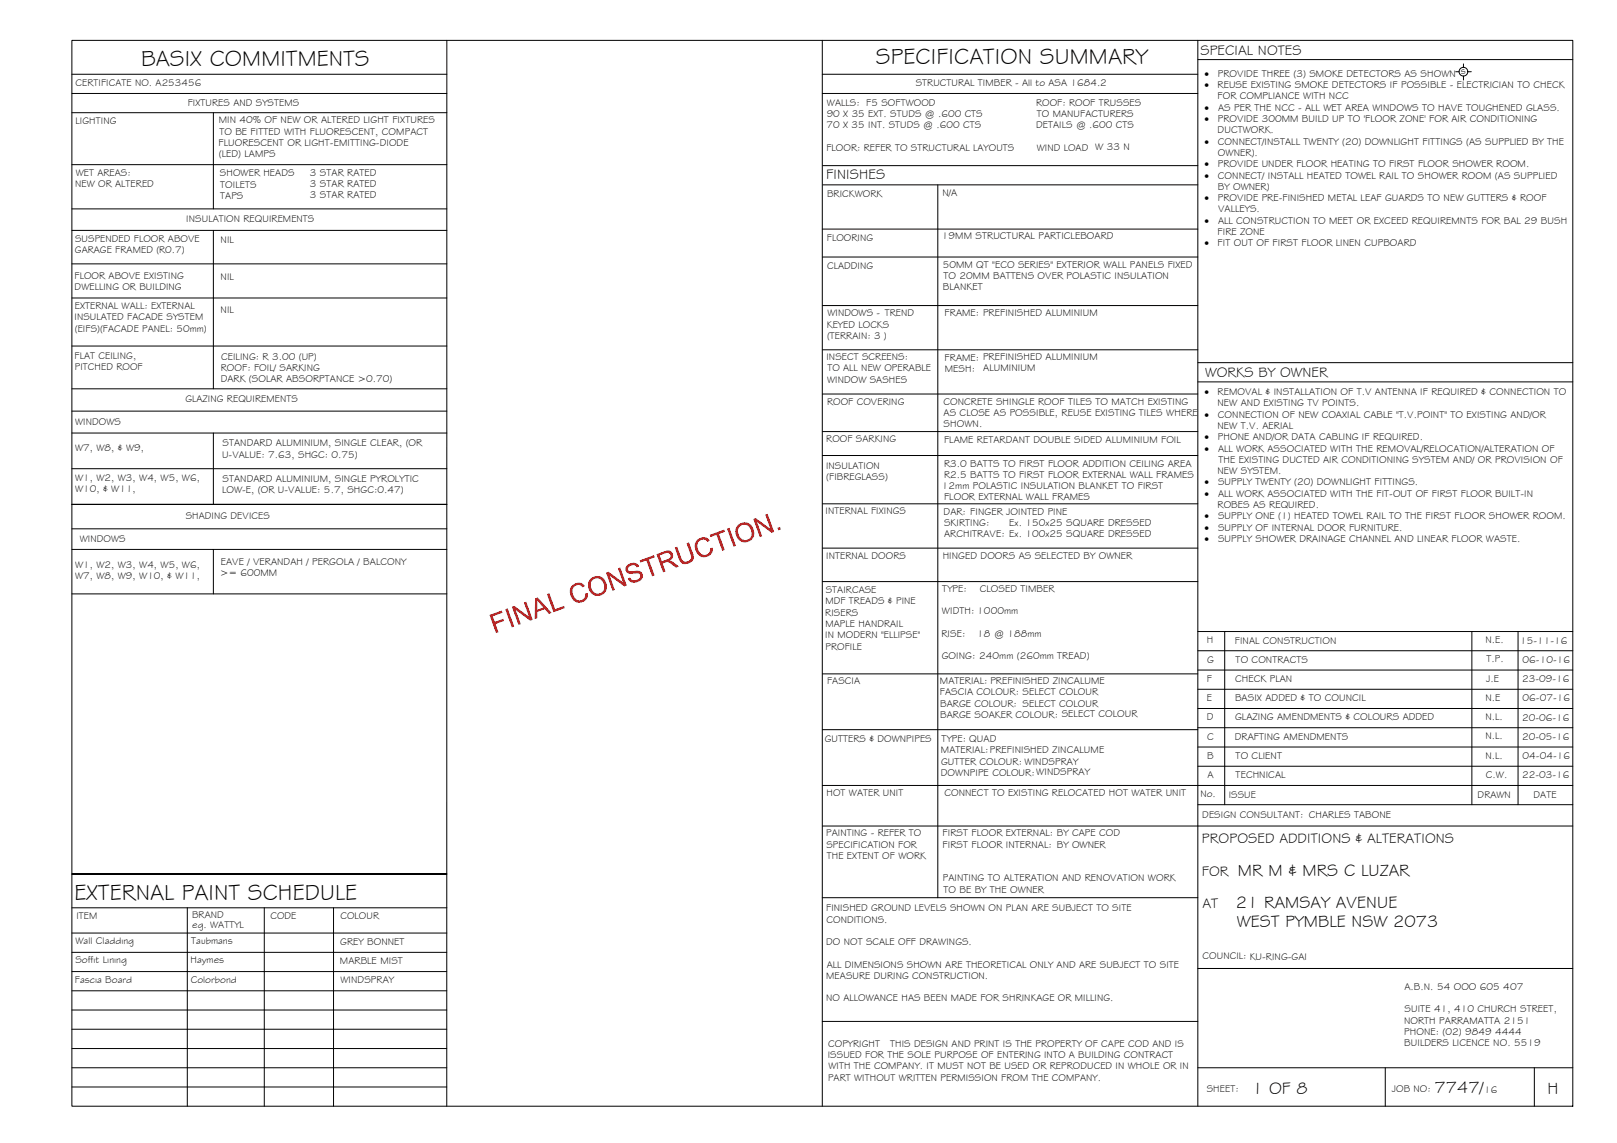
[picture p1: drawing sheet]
<svg xmlns="http://www.w3.org/2000/svg" width="420mm" height="297mm" viewBox="0 0 420 297" stroke-linecap="round" stroke-linejoin="round" font-family="sans-serif">
<defs><g id="words">
<g font-size="5.9">
<text x="36.7" y="17.2">BASIX COMMITMENTS</text>
<text x="227.6" y="16.8">SPECIFICATION SUMMARY</text>
<text x="19.4" y="233.8">EXTERNAL PAINT SCHEDULE</text>
</g>
<g font-size="4.5">
<text x="321.7" y="227.6">MR M &amp; MRS C LUZAR</text>
<text x="321.1" y="235.9">21 RAMSAY AVENUE</text>
<text x="321.4" y="240.9">WEST PYMBLE NSW 2073</text>
<text x="325.3" y="284.2">1 OF 8</text>
<text x="372.7" y="284.1">7747/</text>
<text x="402.1" y="284.2">H</text>
</g>
<g font-size="3.7">
<text x="311.9" y="14.3">SPECIAL NOTES</text>
<text x="214.7" y="46.6">FINISHES</text>
<text x="313.1" y="98.1">WORKS BY OWNER</text>
<text x="312.3" y="219.2">PROPOSED ADDITIONS &amp; ALTERATIONS</text>
<text x="312.3" y="227.5">FOR</text>
<text x="312.4" y="235.9">AT</text>
</g>
<g font-size="2.6">
<text x="19.6" y="22.5">CERTIFICATE NO. A253456</text>
<text x="237.9" y="22.4">STRUCTURAL TIMBER - All to ASA 1684.2</text>
<text x="313" y="20">·</text>
<text x="313" y="22.9">·</text>
<text x="316.4" y="22.9">REUSE EXISTING SMOKE DETECTORS IF POSSIBLE - ELECTRICIAN TO CHECK</text>
<text x="316.4" y="20">PROVIDE THREE (3) SMOKE DETECTORS AS SHOWN</text>
<text x="379.6" y="19.2">s</text>
<text x="48.8" y="27.5">FIXTURES AND SYSTEMS</text>
<text x="214.9" y="27.4">WALLS: F5 SOFTWOOD</text>
<text x="269.2" y="27.4">ROOF: ROOF TRUSSES</text>
<text x="313" y="28.8">·</text>
<text x="316.4" y="25.8">FOR COMPLIANCE WITH NCC</text>
<text x="316.5" y="28.8">AS PER THE NCC - ALL WET AREA WINDOWS TO HAVE TOUGHENED GLASS.</text>
<text x="19.6" y="32.2">LIGHTING</text>
<text x="56.8" y="32">MIN 40% OF NEW OR ALTERED LIGHT FIXTURES</text>
<text x="57" y="35">TO BE FITTED WITH FLUORESCENT, COMPACT</text>
<text x="214.8" y="33.3">70 X 35 INT. STUDS @ .600 CTS</text>
<text x="214.8" y="30.4">90 X 35 EXT. STUDS @ .600 CTS</text>
<text x="269.2" y="33.3">DETAILS @ .600 CTS</text>
<text x="269.4" y="30.4">TO MANUFACTURERS</text>
<text x="313" y="31.7">·</text>
<text x="316.4" y="34.6">DUCTWORK.</text>
<text x="316.4" y="31.7">PROVIDE 300MM BUILD UP TO 'FLOOR ZONE' FOR AIR CONDITIONING</text>
<text x="56.8" y="37.9">FLUORESCENT OR LIGHT-EMITTING-DIODE</text>
<text x="56.9" y="40.8">(LED) LAMPS</text>
<text x="214.7" y="39.2">FLOOR: REFER TO STRUCTURAL LAYOUTS</text>
<text x="269.4" y="39.2">WIND LOAD W 33 N</text>
<text x="313" y="37.6">·</text>
<text x="316.5" y="37.6">CONNECT/INSTALL TWENTY (20) DOWNLIGHT FITTINGS (AS SUPPLIED BY THE</text>
<text x="316.5" y="40.5">OWNER).</text>
<text x="19.7" y="45.8">WET AREAS:</text>
<text x="57.2" y="45.8">SHOWER HEADS</text>
<text x="80.5" y="45.6">3 STAR RATED</text>
<text x="313" y="43.4">·</text>
<text x="313" y="46.4">·</text>
<text x="316.4" y="43.4">PROVIDE UNDER FLOOR HEATING TO FIRST FLOOR SHOWER ROOM.</text>
<text x="316.5" y="46.4">CONNECT/ INSTALL HEATED TOWEL RAIL TO SHOWER ROOM (AS SUPPLIED</text>
<text x="19.5" y="48.7">NEW OR ALTERED</text>
<text x="57.2" y="48.7">TOILETS</text>
<text x="57.2" y="51.7">TAPS</text>
<text x="80.5" y="48.6">3 STAR RATED</text>
<text x="80.5" y="51.5">3 STAR RATED</text>
<text x="214.9" y="51.2">BRICKWORK</text>
<text x="244.9" y="51">N/A</text>
<text x="313" y="52.3">·</text>
<text x="316.4" y="52.3">PROVIDE PRE-FINISHED METAL LEAF GUARDS TO NEW GUTTERS &amp; ROOF</text>
<text x="316.4" y="49.3">BY OWNER)</text>
<text x="48.4" y="57.8">INSULATION REQUIREMENTS</text>
<text x="313" y="58.1">·</text>
<text x="316.5" y="55.2">VALLEYS.</text>
<text x="316.5" y="58.1">ALL CONSTRUCTION TO MEET OR EXCEED REQUIREMNTS FOR BAL 29 BUSH</text>
<text x="19.5" y="65.8">GARAGE FRAMED (R0.7)</text>
<text x="19.5" y="62.9">SUSPENDED FLOOR ABOVE</text>
<text x="57.3" y="63.1">NIL</text>
<text x="214.8" y="62.7">FLOORING</text>
<text x="244.8" y="62.2">19MM STRUCTURAL PARTICLEBOARD</text>
<text x="313" y="64">·</text>
<text x="316.4" y="61.1">FIRE ZONE</text>
<text x="316.4" y="64">FIT OUT OF FIRST FLOOR LINEN CUPBOARD</text>
<text x="214.9" y="70">CLADDING</text>
<text x="244.9" y="69.6">50MM QT &quot;ECO SERIES&quot; EXTERIOR WALL PANELS FIXED</text>
<text x="19.4" y="72.5">FLOOR ABOVE EXISTING</text>
<text x="19.4" y="75.4">DWELLING OR BUILDING</text>
<text x="57.3" y="72.7">NIL</text>
<text x="245" y="75.5">BLANKET</text>
<text x="245.2" y="72.6">TO 20MM BATTENS OVER POLASTIC INSULATION</text>
<text x="19.4" y="83.2">INSULATED FACADE SYSTEM</text>
<text x="19.4" y="80.3">EXTERNAL WALL: EXTERNAL</text>
<text x="57.3" y="81.3">NIL</text>
<text x="215" y="82.2">WINDOWS - TREND</text>
<text x="245.5" y="82.2">FRAME: PREFINISHED ALUMINIUM</text>
<text x="19.4" y="86.2">(EIFS)(FACADE PANEL: 50mm)</text>
<text x="214.8" y="85.1">KEYED LOCKS</text>
<text x="214.9" y="88.1">(TERRAIN: 3 )</text>
<text x="19.4" y="93.3">FLAT CEILING,</text>
<text x="57.4" y="93.5">CEILING: R 3.00 (UP)</text>
<text x="214.7" y="93.6">INSECT SCREENS:</text>
<text x="245.5" y="93.7">FRAME: PREFINISHED ALUMINIUM</text>
<text x="19.4" y="96.2">PITCHED ROOF</text>
<text x="57.3" y="96.4">ROOF: FOIL/ SARKING</text>
<text x="57.3" y="99.3">DARK (SOLAR ABSORPTANCE &gt;0.70)</text>
<text x="214.9" y="99.5">WINDOW SASHES</text>
<text x="215" y="96.5">TO ALL NEW OPERABLE</text>
<text x="245.5" y="96.7">MESH:</text>
<text x="255.5" y="96.5">ALUMINIUM</text>
<text x="48.2" y="104.5">GLAZING REQUIREMENTS</text>
<text x="214.9" y="105.1">ROOF COVERING</text>
<text x="245.1" y="105.2">CONCRETE SHINGLE ROOF TILES TO MATCH EXISTING</text>
<text x="313" y="102.7">·</text>
<text x="316.4" y="102.7">REMOVAL &amp; INSTALLATION OF T.V ANTENNA IF REQUIRED &amp; CONNECTION TO</text>
<text x="316.4" y="105.6">NEW AND EXISTING TV POINTS.</text>
<text x="19.5" y="110.4">WINDOWS</text>
<text x="245.2" y="108.1">AS CLOSE AS POSSIBLE, REUSE EXISTING TILES WHERE</text>
<text x="245.2" y="111.1">SHOWN.</text>
<text x="313" y="108.6">·</text>
<text x="316.4" y="111.5">NEW T.V. AERIAL</text>
<text x="316.5" y="108.6">CONNECTION OF NEW COAXIAL CABLE &quot;T.V.POINT&quot; TO EXISTING AND/OR</text>
<text x="19.5" y="117.3">W7, W8, &amp; W9,</text>
<text x="57.7" y="118.9">U-VALUE: 7.63, SHGC: 0.75)</text>
<text x="57.8" y="116">STANDARD ALUMINIUM, SINGLE CLEAR, (OR</text>
<text x="214.7" y="114.9">ROOF SARKING</text>
<text x="245.3" y="115">FLAME RETARDANT DOUBLE SIDED ALUMINIUM FOIL</text>
<text x="313" y="114.4">·</text>
<text x="313" y="117.4">·</text>
<text x="316.4" y="114.4">PHONE AND/OR DATA CABLING IF REQUIRED.</text>
<text x="316.5" y="117.4">ALL WORK ASSOCIATED WITH THE REMOVAL/RELOCATION/ALTERATION OF</text>
<text x="19.5" y="125">W1, W2, W3, W4, W5, W6,</text>
<text x="57.8" y="125.3">STANDARD ALUMINIUM, SINGLE PYROLYTIC</text>
<text x="214.6" y="121.9">INSULATION</text>
<text x="214.7" y="124.9">(FIBREGLASS)</text>
<text x="245.3" y="121.2">R3.0 BATTS TO FIRST FLOOR ADDITION CEILING AREA</text>
<text x="245.3" y="124.2">R2.5 BATTS TO FIRST FLOOR EXTERNAL WALL FRAMES</text>
<text x="316.4" y="123.2">NEW SYSTEM.</text>
<text x="316.6" y="120.3">THE EXISTING DUCTED AIR CONDITIONING SYSTEM AND/ OR PROVISION OF</text>
<text x="19.5" y="127.9">W10, &amp; W11,</text>
<text x="57.7" y="128.2">LOW-E, (OR U-VALUE: 5.7, SHGC:0.47)</text>
<text x="244.8" y="127.1">12mm POLASTIC INSULATION BLANKET TO FIRST</text>
<text x="245.3" y="130">FLOOR EXTERNAL WALL FRAMES</text>
<text x="313" y="126.2">·</text>
<text x="313" y="129.1">·</text>
<text x="316.5" y="126.2">SUPPLY TWENTY (20) DOWNLIGHT FITTINGS.</text>
<text x="316.5" y="129.1">ALL WORK ASSOCIATED WITH THE FIT-OUT OF FIRST FLOOR BUILT-IN</text>
<text x="48.3" y="135">SHADING DEVICES</text>
<text x="214.5" y="133.6">INTERNAL FIXINGS</text>
<text x="245.2" y="133.7">DAR: FINGER JOINTED PINE</text>
<text x="245.3" y="136.7">SKIRTING:</text>
<text x="262.3" y="136.7">Ex. 150x25 SQUARE DRESSED</text>
<text x="313" y="135">·</text>
<text x="313" y="137.9">·</text>
<text x="316.4" y="132.1">ROBES AS REQUIRED.</text>
<text x="316.5" y="135">SUPPLY ONE (1) HEATED TOWEL RAIL TO THE FIRST FLOOR SHOWER ROOM.</text>
<text x="316.5" y="137.9">SUPPLY OF INTERNAL DOOR FURNITURE.</text>
<text x="20.7" y="140.9">WINDOWS</text>
<text x="245.3" y="139.6">ARCHITRAVE: Ex. 100x25 SQUARE DRESSED</text>
<text x="313" y="140.9">·</text>
<text x="316.5" y="140.9">SUPPLY SHOWER DRAINAGE CHANNEL AND LINEAR FLOOR WASTE.</text>
<text x="19.5" y="147.5">W1, W2, W3, W4, W5, W6,</text>
<text x="57.2" y="149.7">&gt;= 600MM</text>
<text x="57.3" y="146.7">EAVE / VERANDAH / PERGOLA / BALCONY</text>
<text x="214.7" y="145.3">INTERNAL DOORS</text>
<text x="244.9" y="145.2">HINGED DOORS AS SELECTED BY OWNER</text>
<text x="19.5" y="150.5">W7, W8, W9, W10, &amp; W11,</text>
<text x="214.6" y="154.2">STAIRCASE</text>
<text x="244.8" y="153.7">TYPE:</text>
<text x="254.6" y="153.7">CLOSED TIMBER</text>
<text x="214.4" y="160">RISERS</text>
<text x="214.5" y="157.1">MDF TREADS &amp; PINE</text>
<text x="244.8" y="159.6">WIDTH: 1000mm</text>
<text x="214.4" y="165.9">IN MODERN &quot;ELLIPSE&quot;</text>
<text x="214.5" y="163">MAPLE HANDRAIL</text>
<text x="244.6" y="165.4">RISE:</text>
<text x="253.9" y="165.4">18 @ 188mm</text>
<text x="313.6" y="167.2">H</text>
<text x="320.9" y="167.2">FINAL CONSTRUCTION</text>
<text x="386" y="167.1">N.E.</text>
<text x="395" y="167.3">15-11-16</text>
<text x="214.5" y="168.8">PROFILE</text>
<text x="244.7" y="171.3">GOING: 240mm (260mm TREAD)</text>
<text x="313.7" y="172.2">G</text>
<text x="321.1" y="172.2">TO CONTRACTS</text>
<text x="386.2" y="172.1">T.P.</text>
<text x="395.6" y="172.3">06-10-16</text>
<text x="214.9" y="177.8">FASCIA</text>
<text x="244.2" y="177.8">MATERIAL: PREFINISHED ZINCALUME</text>
<text x="313.6" y="177.2">F</text>
<text x="321" y="177.2">CHECK PLAN</text>
<text x="386.2" y="177.1">J.E</text>
<text x="395.5" y="177.3">23-09-16</text>
<text x="244.2" y="180.7">FASCIA COLOUR: SELECT COLOUR</text>
<text x="244.3" y="183.6">BARGE COLOUR: SELECT COLOUR</text>
<text x="313.6" y="182.2">E</text>
<text x="320.9" y="182.2">BASIX ADDED &amp; TO COUNCIL</text>
<text x="386" y="182.1">N.E</text>
<text x="395.6" y="182.3">06-07-16</text>
<text x="244.3" y="186.6">BARGE SOAKER COLOUR: SELECT COLOUR</text>
<text x="313.6" y="187.2">D</text>
<text x="320.9" y="187.2">GLAZING AMENDMENTS &amp; COLOURS ADDED</text>
<text x="386" y="187.1">N.L.</text>
<text x="395.5" y="187.3">20-06-16</text>
<text x="214.3" y="192.7">GUTTERS &amp; DOWNPIPES</text>
<text x="244.5" y="195.8">MATERIAL:PREFINISHED ZINCALUME</text>
<text x="244.7" y="192.9">TYPE: QUAD</text>
<text x="313.7" y="197.2">B</text>
<text x="313.7" y="192.2">C</text>
<text x="320.9" y="192.2">DRAFTING AMENDMENTS</text>
<text x="321.1" y="197.2">TO CLIENT</text>
<text x="386" y="197.1">N.L.</text>
<text x="386" y="192.1">N.L.</text>
<text x="395.5" y="192.3">20-05-16</text>
<text x="395.6" y="197.3">04-04-16</text>
<text x="244.5" y="201.7">DOWNPIPE COLOUR:WINDSPRAY</text>
<text x="244.5" y="198.7">GUTTER COLOUR: WINDSPRAY</text>
<text x="313.7" y="202.2">A</text>
<text x="321.1" y="202.2">TECHNICAL</text>
<text x="386.1" y="202.2">C.W.</text>
<text x="395.5" y="202.3">22-03-16</text>
<text x="214.8" y="206.8">HOT WATER UNIT</text>
<text x="245.4" y="207">CONNECT TO EXISTING RELOCATED HOT WATER UNIT</text>
<text x="311.9" y="207.1">No.</text>
<text x="319.3" y="207.3">ISSUE</text>
<text x="383.9" y="207.5">DRAWN</text>
<text x="398.5" y="207.4">DATE</text>
<text x="312.4" y="212.6">DESIGN CONSULTANT: CHARLES TABONE</text>
<text x="214.7" y="217.3">PAINTING - REFER TO</text>
<text x="214.7" y="220.3">SPECIFICATION FOR</text>
<text x="244.9" y="217.3">FIRST FLOOR EXTERNAL: BY CAPE COD</text>
<text x="244.9" y="220.3">FIRST FLOOR INTERNAL: BY OWNER</text>
<text x="214.8" y="223.2">THE EXTENT OF WORK</text>
<text x="245" y="229">PAINTING TO ALTERATION AND RENOVATION WORK</text>
<text x="245.1" y="232">TO BE BY THE OWNER</text>
<text x="19.8" y="238.9">ITEM</text>
<text x="49.9" y="238.6">BRAND</text>
<text x="70.3" y="238.9">CODE</text>
<text x="88.5" y="238.8">COLOUR</text>
<text x="214.7" y="236.8">FINISHED GROUND LEVELS SHOWN ON PLAN ARE SUBJECT TO SITE</text>
<text x="214.8" y="239.7">CONDITIONS.</text>
<text x="19.6" y="245.4">Wall Cladding</text>
<text x="49.7" y="245.4">Taubmans</text>
<text x="50" y="241.1">eg. WATTYL</text>
<text x="88.4" y="245.5">GREY BONNET</text>
<text x="214.7" y="245.6">DO NOT SCALE OFF DRAWINGS.</text>
<text x="19.6" y="250.2">Soffit Lining</text>
<text x="49.5" y="250.2">Haymes</text>
<text x="88.3" y="250.5">MARBLE MIST</text>
<text x="214.8" y="251.5">ALL DIMENSIONS SHOWN ARE THEORETICAL ONLY AND ARE SUBJECT TO SITE</text>
<text x="312.5" y="249.3">COUNCIL: KU-RING-GAI</text>
<text x="19.5" y="255.3">Fascia Board</text>
<text x="49.6" y="255.3">Colorbond</text>
<text x="88.5" y="255.5">WINDSPRAY</text>
<text x="214.7" y="254.4">MEASURE DURING CONSTRUCTION.</text>
<text x="364.9" y="257.3">A.B.N. 54 OOO 605 407</text>
<text x="214.7" y="260.3">NO ALLOWANCE HAS BEEN MADE FOR SHRINKAGE OR MILLING.</text>
<text x="364.9" y="263.1">SUITE 41, 410 CHURCH STREET,</text>
<text x="364.8" y="266">NORTH PARRAMATTA 2151</text>
<text x="364.9" y="269">PHONE: (02) 9849 4444</text>
<text x="215.1" y="274.9">ISSUED FOR THE SOLE PURPOSE OF ENTERING INTO A BUILDING CONTRACT</text>
<text x="215.2" y="272">COPYRIGHT</text>
<text x="231.3" y="272">THIS DESIGN AND PRINT IS THE PROPERTY OF CAPE COD AND IS</text>
<text x="364.9" y="271.9">BUILDERS LICENCE NO. 5519</text>
<text x="215.2" y="280.8">PART WITHOUT WRITTEN PERMISSION FROM THE COMPANY.</text>
<text x="215.3" y="277.9">WITH THE COMPANY. IT MUST NOT BE USED OR REPRODUCED IN WHOLE OR IN</text>
<text x="313.6" y="283.8">SHEET:</text>
<text x="361.7" y="283.9">JOB NO:</text>
<text x="385.6" y="284.1">16</text>
</g>
</g></defs>
<!-- layer: BORDER -->
<g fill="none" stroke="#000" stroke-width=".26">
<path d="M18.7 10.5h390v277h-390zM116.1 10.5v277M213.7 19.3h97.5M213.7 10.5v277M311.2 15.5h97.5M311.2 10.5v277M213.7 24.3h97.5M213.7 59.5h97.5M213.8 48h97.4M213.8 43h97.4M243.7 48v185.3M213.7 79.4h97.5"/>
<path d="M213.7 66.8h97.5M213.7 90.9h97.5M311.2 94.2h97.5M311.2 99.2h97.5M213.7 112.2h97.5M213.7 102.4h97.5M213.7 118.4h97.5M213.7 130.9h97.5M213.7 142.4h97.5M213.7 151.1h97.5M213.7 175.1h97.5M311.2 179.1h97.5"/>
<path d="M311.2 174.1h97.5M311.2 169.1h97.5M311.2 164.1h97.5M318.2 164.1v45M382.4 164.1v45M394.4 164.1v45M213.7 189.6h97.5M311.2 199.1h97.5M311.2 194.1h97.5M311.2 189.1h97.5M311.2 184.1h97.5M213.7 204.1h195"/>
<path d="M213.7 214.7h195M311.2 209.1h97.5M18.7 235.9h97.4M48.7 235.9v51.6M68.7 235.9v51.6M86.7 235.9v51.6M116.1 227.1h-97.4h97.4M213.7 233.3h97.5M18.7 242.5h97.4M18.7 247.5h97.4M18.7 252.5h97.4M18.7 257.5h97.4"/>
<path d="M311.2 251.7h97.5M18.7 277.5h97.4M18.7 262.5h97.4M18.7 267.5h97.4M18.7 272.5h97.4M213.7 265.4h97.5M311.2 277.5h97.5M359.9 277.5v10M398.7 277.5v10M18.7 282.5h97.4"/>
</g>
<!-- layer: BASIX -->
<g fill="none" stroke="#000" stroke-width=".26">
<path d="M18.7 19.3h97.4M18.7 24.3h97.4M18.7 29.3h97.4M55.4 29.3v25M18.7 42.8h97.4M18.7 54.3h97.4M18.7 59.9h97.4M55.4 59.9v41.1M18.7 68.6h97.4M18.7 77.4h97.4M18.7 89.9h97.4M18.7 106.8h97.4"/>
<path d="M18.7 112.5h97.4M18.7 101h97.4M55.4 112.5v18.6M18.7 121.8h97.4M18.7 137.4h97.4M116.1 131.1h-97.4h97.4M18.7 142.8h97.4M18.7 154.3h97.4M55.4 142.8v11.5"/>
</g>
<!-- layer: SERVICES -->
<g fill="none" stroke="#000" stroke-width=".26">
<path d="M378.3 18.6h.8M380.3 16.6v.9M380.3 19.8v1M381.4 18.6h.9"/>
<circle cx="380.3" cy="18.6" r="1.13"/>
</g>
<!-- layer: Stamp - Final Construction -->
<g fill="#f00">
<path d="M127.2 159.8l3.2-1.1 .2 .5-2.6 1 .6 1.4 2.2-.8 .2 .6-2.3 .8 .8 2.1-.6 .2z"/>
<path d="M131.3 158.3l.6-.2 1.7 4.7-.6 .2z"/>
<path d="M133 157.7l.7-.2 3.8 2.8-1.4-3.7 .6-.2 1.7 4.7-.6 .2-3.8-2.8 1.3 3.7-.6 .2z"/>
<path d="M142.1 154.4l.6-.2 1.5 4.1 2.4-.8 .2 .5-3 1.1z"/>
<path d="M148.7 152.1l1.5-.7 1 .2 .6 .4 .2 .3-.6 .3-.8-.5-1.1 .2-.6 .6-.2 1 .6 1.5 .4 .4 .7 .2 1.1-.3 .5-.5 .1-1h.6v.8l-.5 1-.9 .5-1.1 .1-.7-.2-.6-.5-.6-1.1-.2-.8v-.9z"/>
<path d="M157.5 148.8l.6-.2 3.8 2.8-1.3-3.7 .5-.2 1.8 4.7-.7 .2-3.8-2.8 1.4 3.7-.6 .2z"/>
<path d="M162.9 146.9l1.3-.6 1.2 .1 .7 .8-.6 .3-.7-.6-.9 .1-.7 .5v.6l.4 .4 2.4-.1 .6 .2 .4 .7-.2 1.1-.7 .6-1.4 .4-1-.3-.6-.7 .6-.3 .4 .5 1 .2 1-.4 .3-.7a1.28 1.28 0 0 0-1.8-.6h-1.2l-.7-.5-.2-.9z"/>
<path d="M166.2 145.6l3.7-1.3 .2 .5-1.5 .6 1.5 4.1-.7 .3-1.5-4.2-1.5 .6z"/>
<path d="M175.3 142.3l.6-.2 1.4 3.5 .5 .4 .8-.1 .8-.5 .2-.5-1.2-3.7 .6-.2 1.2 3.4v.9l-.3 .5-1.5 .8h-.6l-.7-.3-.6-.7z"/>
<path d="M181.2 140.3l1.4-.7 1.1 .2 .6 .5 .1 .2-.5 .3-.9-.6-1 .2-.6 .6-.2 .9 .6 1.6 .5 .5 .6 .2 1.1-.3 .5-.8v-.7h.7v.7l-.6 1.1-.8 .5-1.1 .1-.7-.2-.7-.5-.5-.9-.3-1.1 .2-1.1z"/>
<path d="M184.4 139l3.8-1.4 .1 .6-1.5 .6 1.5 4.1-.6 .2-1.5-4.1-1.6 .6z"/>
<path d="M188.9 137.4l.6-.2 1.7 4.7-.6 .2z"/>
<path d="M195.7 134.9l.7-.2 3.8 2.7-1.4-3.7 .6-.2 1.8 4.7-.7 .3-3.8-2.8 1.3 3.7-.6 .2z"/>
<path d="M202 137.2l.7-.3 .2 .7-.6 .2z"/>
<path d="M139 155.5l.7-.2 3.6 4-.7 .2-1-1.2-2 .7v1.6l-.7 .3zM139.5 155.9l.1 2.6 1.6-.6z"/>
<path d="M153.4 150.5l.8-.6 1.1-.2 1 .3 .7 .5 .5 .9 .2 1-.2 1.1-.5 .7-.9 .5-1 .2-.7-.2-.7-.5-.6-.9-.3-.9 .1-.9zM154 150.7l-.5 1v.7l.5 1.2 .6 .5 .6 .2 1.2-.4 .6-1.1-.1-.9-.4-.9-.5-.5-.7-.2z"/>
<path d="M170.6 144l2.6-.9 .9 .1 .5 .4 .3 .9-.3 .7-.6 .5 .8 .3 1.6 1.2-.7 .3-1.9-1.3h-.9l-.7 .2 .7 2.1-.6 .2zM171.4 144.3l.6 1.6 1.8-.7 .4-.7-.2-.6-.5-.2z"/>
<path d="M191.6 136.6l.8-.6 .9-.2 1.1 .1 .6 .4 .6 .9 .4 1.1-.1 .9-.5 .9-.9 .7-.8 .1-1-.1-.7-.5-.6-.8-.3-1.1v-.9zM192.2 136.9l-.4 .6v.8l.6 1.5 1 .5h.6l.8-.4 .4-.6 .1-.8-.6-1.6-1-.6-.8 .1z"/>
</g>
<use href="#words"/>
</svg>
